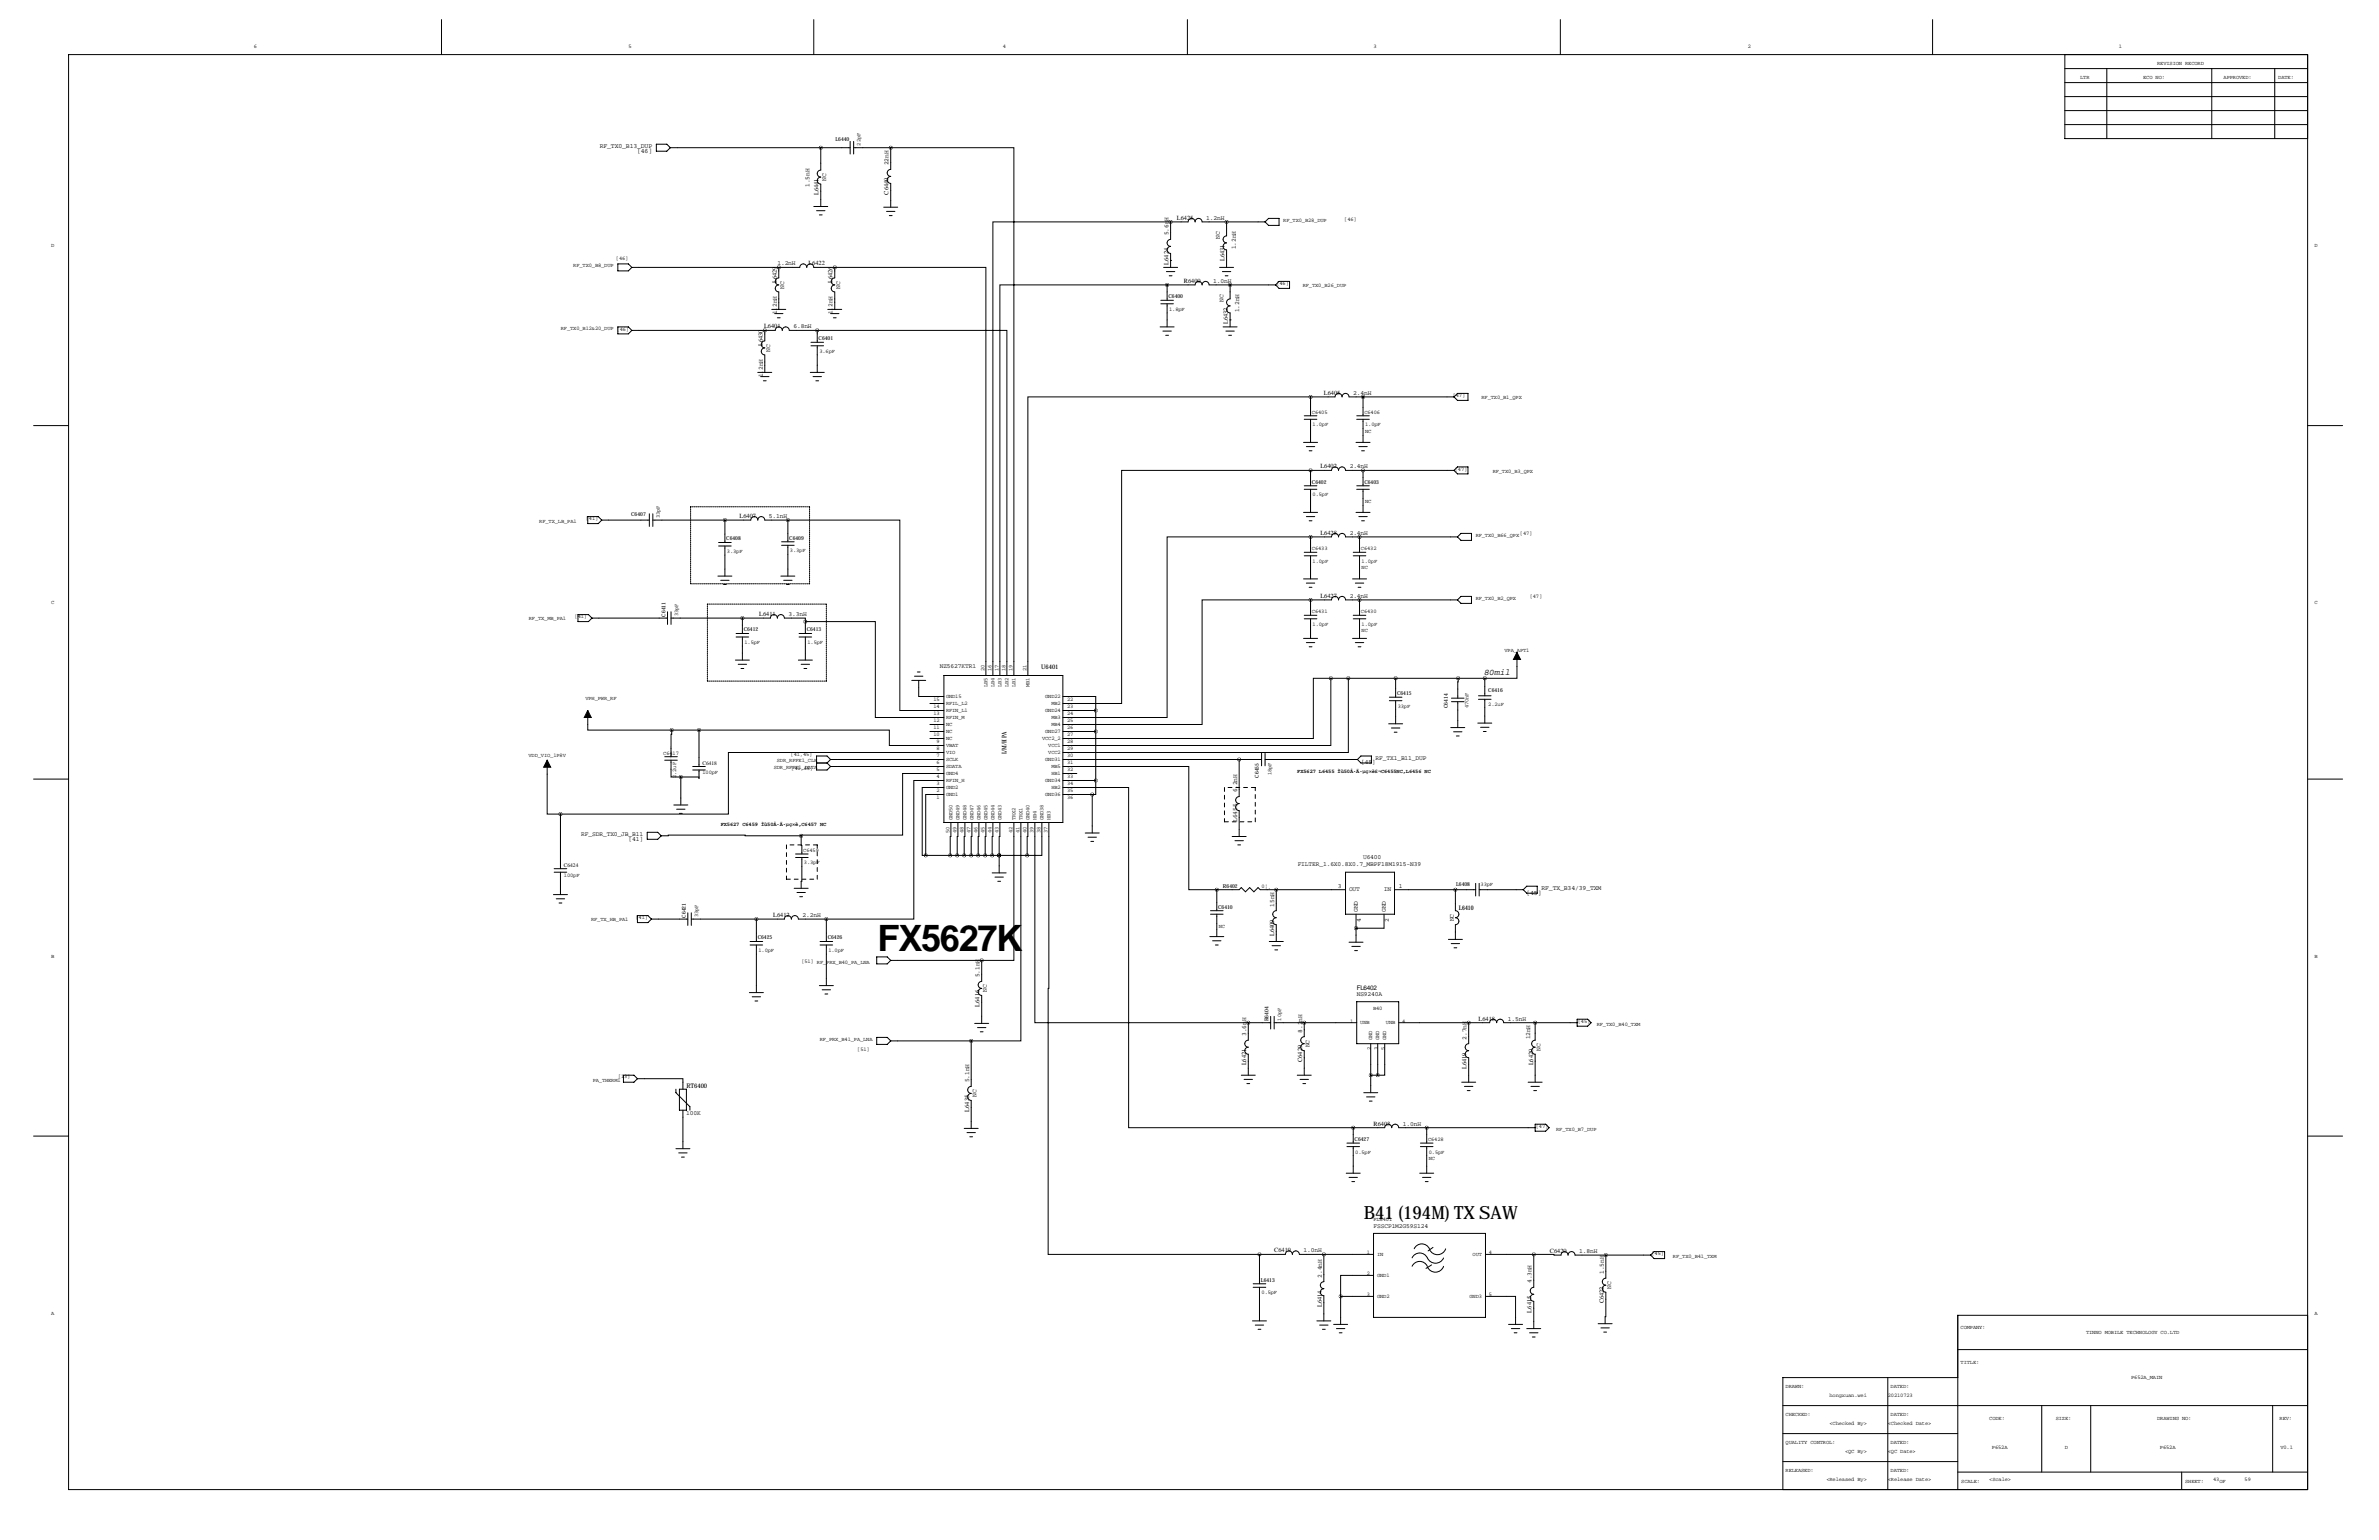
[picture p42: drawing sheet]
<svg xmlns="http://www.w3.org/2000/svg" width="864mm" height="559mm" viewBox="0 0 864 559" stroke-linecap="round" stroke-linejoin="round" font-family="sans-serif">
<defs><g id="words">
<text font-size="13.2" x="318.6" y="344.9">FX5627K</text>
<text font-size="6.6" x="495" y="442.2">B41 (194M) TX SAW</text>
<text font-size="3.3" x="538.7" y="244.9">80mil</text>
<g font-size="2.4">
<text x="217.7" y="53.6">RF_TX0_B13_DUP</text>
<text x="231.3" y="55.4">[46]</text>
<text x="559.6" y="322.8">RF_TX_B34/39_TXM</text>
<text x="554.1" y="324.7">[45]</text>
</g>
<g font-size="2.3">
<text x="322.6" y="59.9" transform="rotate(-90 322.6 59.9)">22nH</text>
<text x="299.9" y="65.6" transform="rotate(-90 299.9 65.6)">NC</text>
<text x="293.9" y="67.8" transform="rotate(-90 293.9 67.8)">1.5nH</text>
<text x="297.2" y="70.9" transform="rotate(-90 297.2 70.9)">L6441</text>
<text x="322.6" y="70.6" transform="rotate(-90 322.6 70.6)">C6440</text>
<text x="427.2" y="79.8">L6425</text>
<text x="437.9" y="79.8">1.2nH</text>
<text x="424.2" y="85.3" transform="rotate(-90 424.2 85.3)">5.6nH</text>
<text x="442.9" y="86.7" transform="rotate(-90 442.9 86.7)">NC</text>
<text x="444.5" y="94.7" transform="rotate(-90 444.5 94.7)">L6431</text>
<text x="448.6" y="90.4" transform="rotate(-90 448.6 90.4)">1.2nH</text>
<text x="282.2" y="96.3">1.2nH</text>
<text x="293.5" y="96.3">L6422</text>
<text x="424.2" y="96" transform="rotate(-90 424.2 96)">L6424</text>
<text x="281.9" y="102.8" transform="rotate(-90 281.9 102.8)">L6429</text>
<text x="284.6" y="104.7" transform="rotate(-90 284.6 104.7)">NC</text>
<text x="302.3" y="102.8" transform="rotate(-90 302.3 102.8)">L6426</text>
<text x="304.9" y="104.7" transform="rotate(-90 304.9 104.7)">NC</text>
<text x="429.8" y="102.6">R6400</text>
<text x="440.4" y="102.6">1.0nH</text>
<text x="444.1" y="109.5" transform="rotate(-90 444.1 109.5)">NC</text>
<text x="449.8" y="113.3" transform="rotate(-90 449.8 113.3)">1.2nH</text>
<text x="277.4" y="119.1">L6401</text>
<text x="281.9" y="114" transform="rotate(-90 281.9 114)">1.2nH</text>
<text x="288" y="119.1">6.8nH</text>
<text x="302.3" y="114" transform="rotate(-90 302.3 114)">1.2nH</text>
<text x="445.8" y="117.6" transform="rotate(-90 445.8 117.6)">L6432</text>
<text x="276.9" y="125.6" transform="rotate(-90 276.9 125.6)">L6430</text>
<text x="279.5" y="127.6" transform="rotate(-90 279.5 127.6)">NC</text>
<text x="276.9" y="136.9" transform="rotate(-90 276.9 136.9)">1.2nH</text>
<text x="480.6" y="143.3">L6405</text>
<text x="491.2" y="143.3">2.4nH</text>
<text x="479.3" y="169.9">L6402</text>
<text x="490" y="169.9">2.4nH</text>
<text x="268.5" y="188">L6407</text>
<text x="279.1" y="188">5.1nH</text>
<text x="479.3" y="194.1">L6428</text>
<text x="490" y="194.1">2.4nH</text>
<text x="479.3" y="216.9">L6427</text>
<text x="490" y="216.9">2.4nH</text>
<text x="275.6" y="223.5">L6411</text>
<text x="286.3" y="223.5">3.3nH</text>
<text x="341.1" y="242.5">NZ5627KTR1</text>
<text x="378" y="242.6">U6401</text>
<text x="365.3" y="273.7" transform="rotate(-90 365.3 273.7)">L/M/H PA</text>
<text x="499.4" y="275.6">RF_TX1_B11_DUP</text>
<text x="494.1" y="277.4">[45]</text>
<text x="449.1" y="287.5" transform="rotate(-90 449.1 287.5)">6.2nH</text>
<text x="449.1" y="298.2" transform="rotate(-90 449.1 298.2)">L6455</text>
<text x="211" y="303.3">RF_SDR_TX0_JB_B11</text>
<text x="228.2" y="305.1">[41]</text>
<text x="494.8" y="311.7">U6400</text>
<text x="471.1" y="314.2">FILTER_1.6X0.8X0.7_MBPF18M1915-N39</text>
<text x="485.6" y="322.3">3</text>
<text x="489.7" y="323.5">OUT</text>
<text x="502.3" y="323.5">IN</text>
<text x="507.7" y="322.3">1</text>
<text x="462.5" y="328.9" transform="rotate(-90 462.5 328.9)">15nH</text>
<text x="280.7" y="332.7">L6412</text>
<text x="291.3" y="332.7">2.2nH</text>
<text x="492.9" y="331" transform="rotate(-90 492.9 331)">GND</text>
<text x="494.1" y="334.6" transform="rotate(-90 494.1 334.6)">4</text>
<text x="503.1" y="331" transform="rotate(-90 503.1 331)">GND</text>
<text x="504.2" y="334.6" transform="rotate(-90 504.2 334.6)">2</text>
<text x="527.7" y="334.3" transform="rotate(-90 527.7 334.3)">NC</text>
<text x="529.6" y="330.4">L6410</text>
<text x="462.5" y="339.6" transform="rotate(-90 462.5 339.6)">L6409</text>
<text x="355.6" y="354.6" transform="rotate(-90 355.6 354.6)">5.1nH</text>
<text x="358.3" y="360" transform="rotate(-90 358.3 360)">NC</text>
<text x="492.5" y="359.2">FL6402</text>
<text x="355.6" y="365.3" transform="rotate(-90 355.6 365.3)">L6416</text>
<text x="492.5" y="361.6">NS9240A</text>
<text x="536.7" y="370.3">L6418</text>
<text x="547.4" y="370.3">1.5nH</text>
<text x="452.4" y="375.9" transform="rotate(-90 452.4 375.9)">3.6nH</text>
<text x="472.7" y="374.6" transform="rotate(-90 472.7 374.6)">8.2nH</text>
<text x="532.4" y="377.2" transform="rotate(-90 532.4 377.2)">2.7nH</text>
<text x="555.5" y="377.2" transform="rotate(-90 555.5 377.2)">12nH</text>
<text x="475.4" y="380" transform="rotate(-90 475.4 380)">NC</text>
<text x="559.2" y="381.3" transform="rotate(-90 559.2 381.3)">NC</text>
<text x="452.4" y="386.6" transform="rotate(-90 452.4 386.6)">L6421</text>
<text x="472.7" y="385.3" transform="rotate(-90 472.7 385.3)">C6429</text>
<text x="532.4" y="387.9" transform="rotate(-90 532.4 387.9)">L6419</text>
<text x="556.5" y="386.6" transform="rotate(-90 556.5 386.6)">L6420</text>
<text x="249.2" y="394.7">RT6400</text>
<text x="351.8" y="392.7" transform="rotate(-90 351.8 392.7)">5.1nH</text>
<text x="354.5" y="398.1" transform="rotate(-90 354.5 398.1)">NC</text>
<text x="249.1" y="404.8">100K</text>
<text x="351.8" y="403.4" transform="rotate(-90 351.8 403.4)">L6435</text>
<text x="498.6" y="408.4">R6403</text>
<text x="509.3" y="408.4">1.0nH</text>
<text x="498.6" y="445.7">FSSCP1M2G59S124</text>
<text x="462.5" y="454.4">C6419</text>
<text x="473.2" y="454.4">1.0nH</text>
<text x="562.6" y="454.7">C6420</text>
<text x="573.3" y="454.7">1.8nH</text>
<text x="479.8" y="463.5" transform="rotate(-90 479.8 463.5)">2.4nH</text>
<text x="556" y="465.6" transform="rotate(-90 556 465.6)">4.3nH</text>
<text x="582.2" y="462.3" transform="rotate(-90 582.2 462.3)">1.5nH</text>
<text x="584.8" y="467.7" transform="rotate(-90 584.8 467.7)">NC</text>
<text x="582.2" y="472.9" transform="rotate(-90 582.2 472.9)">C6422</text>
<text x="479.8" y="474.2" transform="rotate(-90 479.8 474.2)">L6414</text>
<text x="556" y="476.2" transform="rotate(-90 556 476.2)">L6415</text>
</g>
<g font-size="2">
<text x="92.2" y="17.3">6</text>
<text x="228.1" y="17.3">5</text>
<text x="364" y="17.3">4</text>
<text x="498.6" y="17.3">3</text>
<text x="634.5" y="17.3">2</text>
<text x="769.1" y="17.3">1</text>
<text x="783.1" y="23.6">REVISION RECORD</text>
<text x="755.1" y="28.7">LTR</text>
<text x="778" y="28.7">ECO NO:</text>
<text x="807.2" y="28.7">APPROVED:</text>
<text x="827" y="28.7">DATE:</text>
<text x="303.3" y="51.1">L6440</text>
<text x="312.4" y="52.8" transform="rotate(-90 312.4 52.8)">22pF</text>
<text x="465.8" y="80.5">RF_TX0_B28_DUP</text>
<text x="488" y="80.4">[46]</text>
<text x="18.5" y="89.7">D</text>
<text x="840.2" y="89.7">D</text>
<text x="223.6" y="94.3">[46]</text>
<text x="208.1" y="97">RF_TX0_B8_DUP</text>
<text x="463.4" y="103.5">[46]</text>
<text x="472.9" y="104.1">RF_TX0_B26_DUP</text>
<text x="424.2" y="108.2">C6400</text>
<text x="424.4" y="112.8">1.8pF</text>
<text x="203.6" y="119.9">RF_TX0_B12&amp;20_DUP [46]</text>
<text x="297.2" y="123.4">C6401</text>
<text x="297.4" y="128">3.6pF</text>
<text x="527.4" y="144.1">[47]</text>
<text x="537.8" y="144.8">RF_TX0_B1_QPX</text>
<text x="476.2" y="150.1">C6405</text>
<text x="476.5" y="154.7">1.0pF</text>
<text x="495.3" y="150.1">C6406</text>
<text x="495.6" y="154.7">1.0pF</text>
<text x="495.6" y="157">NC</text>
<text x="528.1" y="170.8">[47]</text>
<text x="541.9" y="171.7">RF_TX0_B3_QPX</text>
<text x="476.2" y="175.5">C6402</text>
<text x="495.3" y="175.5">C6403</text>
<text x="476.5" y="180.1">0.5pF</text>
<text x="495.6" y="182.4">NC</text>
<text x="195.8" y="189.7">RF_TX_LB_PA1</text>
<text x="212.7" y="188.8">[41]</text>
<text x="229.1" y="187.2">C6407</text>
<text x="239.5" y="188" transform="rotate(-90 239.5 188)">33pF</text>
<text x="263.7" y="196.1">C6408</text>
<text x="286.5" y="195.8">C6409</text>
<text x="535.7" y="194.8">RF_TX0_B66_QPX</text>
<text x="551.8" y="194.1">[47]</text>
<text x="263.9" y="200.7">3.3pF</text>
<text x="286.8" y="200.4">3.3pF</text>
<text x="476.2" y="199.6">C6433</text>
<text x="494" y="199.6">C6432</text>
<text x="476.5" y="204.2">1.0pF</text>
<text x="494.3" y="206.5">NC</text>
<text x="494.3" y="204.2">1.0pF</text>
<text x="18.5" y="219.2">C</text>
<text x="535.7" y="217.7">RF_TX0_B2_QPX</text>
<text x="555.3" y="217">[47]</text>
<text x="840.2" y="219.2">C</text>
<text x="192" y="225">RF_TX_MB_PA1</text>
<text x="208.6" y="224.4">[41]</text>
<text x="241.6" y="223.8" transform="rotate(-90 241.6 223.8)">C6411</text>
<text x="246.1" y="223.5" transform="rotate(-90 246.1 223.5)">33pF</text>
<text x="476.2" y="222.5">C6431</text>
<text x="476.5" y="227.1">1.0pF</text>
<text x="494" y="222.5">C6430</text>
<text x="494.3" y="227.1">1.0pF</text>
<text x="270" y="229.1">C6412</text>
<text x="270.3" y="233.7">1.5pF</text>
<text x="292.9" y="229.1">C6413</text>
<text x="293.1" y="233.7">1.5pF</text>
<text x="494.3" y="229.4">NC</text>
<text x="546.2" y="236.7">VPA_APT1</text>
<text x="357.4" y="243.6" transform="rotate(-90 357.4 243.6)">20</text>
<text x="359.9" y="243.6" transform="rotate(-90 359.9 243.6)">16</text>
<text x="362.5" y="243.6" transform="rotate(-90 362.5 243.6)">17</text>
<text x="365" y="243.6" transform="rotate(-90 365 243.6)">18</text>
<text x="367.5" y="243.6" transform="rotate(-90 367.5 243.6)">19</text>
<text x="372.6" y="243.6" transform="rotate(-90 372.6 243.6)">21</text>
<text x="358.4" y="249.3" transform="rotate(-90 358.4 249.3)">LB5</text>
<text x="361" y="249.3" transform="rotate(-90 361 249.3)">LB4</text>
<text x="363.5" y="249.3" transform="rotate(-90 363.5 249.3)">LB3</text>
<text x="366.1" y="249.3" transform="rotate(-90 366.1 249.3)">LB2</text>
<text x="368.6" y="249.3" transform="rotate(-90 368.6 249.3)">LB1</text>
<text x="373.7" y="249.3" transform="rotate(-90 373.7 249.3)">MB1</text>
<text x="540.3" y="251.1">C6416</text>
<text x="212.5" y="254">VPH_PWR_RF</text>
<text x="338.9" y="256.9">14</text>
<text x="338.9" y="254.3">15</text>
<text x="343.4" y="255.8">RFIL_L2</text>
<text x="343.4" y="253.3">GND15</text>
<text x="379.4" y="253.3">GND22</text>
<text x="381.7" y="255.8">MB2</text>
<text x="387.3" y="256.9">23</text>
<text x="387.4" y="254.3">22</text>
<text x="507.1" y="252.2">C6415</text>
<text x="507.4" y="256.8">33pF</text>
<text x="525.5" y="256.9" transform="rotate(-90 525.5 256.9)">C6414</text>
<text x="533" y="256.9" transform="rotate(-90 533 256.9)">470nF</text>
<text x="540.3" y="256.1">2.2uF</text>
<text x="338.9" y="259.4">13</text>
<text x="338.9" y="262">12</text>
<text x="343.4" y="258.4">RFIN_L1</text>
<text x="343.4" y="260.9">RFIN_M</text>
<text x="343.4" y="263.4">NC</text>
<text x="379.4" y="258.4">GND24</text>
<text x="381.7" y="263.4">MB4</text>
<text x="381.7" y="260.9">MB3</text>
<text x="387.3" y="259.4">24</text>
<text x="387.3" y="262">25</text>
<text x="338.9" y="264.5">11</text>
<text x="338.9" y="267">10</text>
<text x="340" y="269.6">9</text>
<text x="343.4" y="266">NC</text>
<text x="343.4" y="268.5">NC</text>
<text x="378.3" y="268.5">VCC2_2</text>
<text x="379.4" y="266">GND27</text>
<text x="387.3" y="269.6">28</text>
<text x="387.3" y="267">27</text>
<text x="387.3" y="264.5">26</text>
<text x="191.9" y="274.6">VDD_VIO_1P8V</text>
<text x="240.8" y="273.9">C6417</text>
<text x="287" y="274.4">[41,45]</text>
<text x="340" y="272.1">8</text>
<text x="340" y="274.7">7</text>
<text x="343.4" y="271.1">VBAT</text>
<text x="343.4" y="273.6">VIO</text>
<text x="380.6" y="273.6">VCC2</text>
<text x="380.6" y="271.1">VCC1</text>
<text x="387.3" y="274.7">30</text>
<text x="387.3" y="272.1">29</text>
<text x="255" y="281">100pF</text>
<text x="255" y="277.4">C6418</text>
<text x="280.9" y="278.9">SDR_RFFE1_DATA</text>
<text x="282" y="276.4">SDR_RFFE1_CLK</text>
<text x="287.3" y="279.5">[41,45]</text>
<text x="340" y="277.2">6</text>
<text x="340" y="279.7">5</text>
<text x="343.4" y="276.1">SCLK</text>
<text x="343.4" y="278.7">SDATA</text>
<text x="343.4" y="281.2">GND4</text>
<text x="379.4" y="276.1">GND31</text>
<text x="381.7" y="281.2">HB1</text>
<text x="381.7" y="278.7">MB5</text>
<text x="387.3" y="277.2">31</text>
<text x="387.3" y="279.7">32</text>
<text x="461.5" y="281.2" transform="rotate(-90 461.5 281.2)">18pF</text>
<text x="470.9" y="280.4">FX5627 L6455 Ìù50Å·Ä·µç×è£¬C6455NC,L6456 NC</text>
<text x="245.4" y="282.2" transform="rotate(-90 245.4 282.2)">2.2uF</text>
<text x="340" y="282.3">4</text>
<text x="340" y="284.8">3</text>
<text x="340" y="287.4">2</text>
<text x="343.4" y="283.8">RFIN_H</text>
<text x="343.4" y="286.3">GND2</text>
<text x="379.4" y="283.8">GND34</text>
<text x="381.7" y="286.3">HB2</text>
<text x="387.3" y="284.8">34</text>
<text x="387.3" y="287.4">35</text>
<text x="387.3" y="282.3">33</text>
<text x="456.9" y="282.2" transform="rotate(-90 456.9 282.2)">C6455</text>
<text x="340" y="289.9">1</text>
<text x="343.4" y="288.8">GND1</text>
<text x="379.4" y="288.8">GND36</text>
<text x="387.3" y="289.9">36</text>
<text x="261.6" y="299.7">FX5627 C6459 Ìù50Å·Ä·µç×è,C6457 NC</text>
<text x="345.7" y="297.7" transform="rotate(-90 345.7 297.7)">GND50</text>
<text x="348.3" y="297.7" transform="rotate(-90 348.3 297.7)">GND49</text>
<text x="350.8" y="297.7" transform="rotate(-90 350.8 297.7)">GND48</text>
<text x="353.4" y="297.7" transform="rotate(-90 353.4 297.7)">GND47</text>
<text x="355.9" y="297.7" transform="rotate(-90 355.9 297.7)">GND46</text>
<text x="358.4" y="297.7" transform="rotate(-90 358.4 297.7)">GND45</text>
<text x="361" y="297.7" transform="rotate(-90 361 297.7)">GND44</text>
<text x="363.5" y="297.7" transform="rotate(-90 363.5 297.7)">GND43</text>
<text x="368.6" y="297.7" transform="rotate(-90 368.6 297.7)">TRX2</text>
<text x="371.1" y="297.7" transform="rotate(-90 371.1 297.7)">TRX1</text>
<text x="373.7" y="297.7" transform="rotate(-90 373.7 297.7)">GND40</text>
<text x="376.2" y="297.7" transform="rotate(-90 376.2 297.7)">HB4</text>
<text x="378.8" y="297.7" transform="rotate(-90 378.8 297.7)">GND38</text>
<text x="381.3" y="297.7" transform="rotate(-90 381.3 297.7)">HB3</text>
<text x="344.7" y="302.2" transform="rotate(-90 344.7 302.2)">50</text>
<text x="347.2" y="302.2" transform="rotate(-90 347.2 302.2)">49</text>
<text x="349.8" y="302.2" transform="rotate(-90 349.8 302.2)">48</text>
<text x="352.3" y="302.2" transform="rotate(-90 352.3 302.2)">47</text>
<text x="354.8" y="302.2" transform="rotate(-90 354.8 302.2)">46</text>
<text x="357.4" y="302.2" transform="rotate(-90 357.4 302.2)">45</text>
<text x="359.9" y="302.2" transform="rotate(-90 359.9 302.2)">44</text>
<text x="362.5" y="302.2" transform="rotate(-90 362.5 302.2)">43</text>
<text x="367.5" y="302.2" transform="rotate(-90 367.5 302.2)">42</text>
<text x="370.1" y="302.2" transform="rotate(-90 370.1 302.2)">41</text>
<text x="372.6" y="302.2" transform="rotate(-90 372.6 302.2)">40</text>
<text x="375.2" y="302.2" transform="rotate(-90 375.2 302.2)">39</text>
<text x="377.7" y="302.2" transform="rotate(-90 377.7 302.2)">38</text>
<text x="380.2" y="302.2" transform="rotate(-90 380.2 302.2)">37</text>
<text x="291.6" y="309.1">C6459</text>
<text x="204.7" y="314.5">C6424</text>
<text x="291.8" y="313.7">3.3pF</text>
<text x="204.7" y="318.1">100pF</text>
<text x="443.9" y="322.2">R6402</text>
<text x="458" y="322.1">0¦¸</text>
<text x="528.6" y="321.6">L6408</text>
<text x="537.5" y="321.6">33pF</text>
<text x="442.2" y="329.7">C6410</text>
<text x="214.6" y="334.3">RF_TX_HB_PA1</text>
<text x="230.7" y="333.6">[41]</text>
<text x="248.9" y="333" transform="rotate(-90 248.9 333)">C6421</text>
<text x="253.5" y="332.7" transform="rotate(-90 253.5 332.7)">33pF</text>
<text x="275.1" y="340.9">C6425</text>
<text x="300.5" y="340.9">C6426</text>
<text x="442.5" y="336.5">NC</text>
<text x="18.5" y="347.5">B</text>
<text x="275.3" y="345.4">1.0pF</text>
<text x="300.7" y="345.4">1.0pF</text>
<text x="840.2" y="347.5">B</text>
<text x="290.9" y="349.6">[51] RF_PRX_B40_PA_LNA</text>
<text x="460.5" y="370.6" transform="rotate(-90 460.5 370.6)">R6404</text>
<text x="465.1" y="370.3" transform="rotate(-90 465.1 370.3)">10pF</text>
<text x="490.1" y="371.1">1</text>
<text x="493.8" y="371.6">UNB</text>
<text x="498.4" y="366.6">B40</text>
<text x="503.1" y="371.6">UNB</text>
<text x="509" y="371.1">4</text>
<text x="572.8" y="371.2">[45]</text>
<text x="297.6" y="377.7">RF_PRX_B41_PA_LNA</text>
<text x="498.1" y="377.4" transform="rotate(-90 498.1 377.4)">GND</text>
<text x="500.7" y="377.4" transform="rotate(-90 500.7 377.4)">GND</text>
<text x="503.2" y="377.4" transform="rotate(-90 503.2 377.4)">GND</text>
<text x="579.6" y="372.1">RF_TX0_B40_TXM</text>
<text x="311.2" y="381.3">[51]</text>
<text x="497.6" y="381.1" transform="rotate(-90 497.6 381.1)">2</text>
<text x="500.1" y="381.1" transform="rotate(-90 500.1 381.1)">3</text>
<text x="502.7" y="381.1" transform="rotate(-90 502.7 381.1)">5</text>
<text x="215.2" y="392.4">PA_THERM1</text>
<text x="224.3" y="391.3">[13]</text>
<text x="557.5" y="409.3">[47]</text>
<text x="564.9" y="410.2">RF_TX0_B7_DUP</text>
<text x="491.7" y="414">C6427</text>
<text x="492" y="418.6">0.5pF</text>
<text x="518.4" y="414">C6428</text>
<text x="518.7" y="418.6">0.5pF</text>
<text x="518.7" y="420.9">NC</text>
<text x="498.6" y="443">FL6401</text>
<text x="496.2" y="455.2">1</text>
<text x="499.9" y="455.7">IN</text>
<text x="534.6" y="455.7">OUT</text>
<text x="540.5" y="455.2">4</text>
<text x="599.5" y="455.5">[45]</text>
<text x="607.3" y="456.4">RF_TX0_B41_TXM</text>
<text x="457.7" y="465.1">L6413</text>
<text x="496.2" y="462.8">2</text>
<text x="499.9" y="463.3">GND1</text>
<text x="458" y="469.6">0.5pF</text>
<text x="496.2" y="470.4">3</text>
<text x="499.9" y="471">GND2</text>
<text x="533.5" y="471">GND3</text>
<text x="540.5" y="470.4">5</text>
<text x="18.5" y="477">A</text>
<text x="840.2" y="477">A</text>
<text x="711.7" y="482.1">COMPANY:</text>
<text x="757.3" y="483.9">TINNO MOBILE TECHNOLOGY CO.LTD</text>
<text x="711.7" y="494.8">TITLE:</text>
<text x="648.2" y="503.7">DRAWN:</text>
<text x="686.3" y="503.7">DATED:</text>
<text x="773.6" y="500.4">P652A_MAIN</text>
<text x="664.1" y="506.8">hongxuan.wei</text>
<text x="685.3" y="506.8">20210723</text>
<text x="648.2" y="513.8">CHECKED:</text>
<text x="686.3" y="513.8">DATED:</text>
<text x="722.1" y="515.1">CODE:</text>
<text x="746.3" y="515.1">SIZE:</text>
<text x="783.1" y="515.1">DRAWING NO:</text>
<text x="827.5" y="515.1">REV:</text>
<text x="664.1" y="516.9">&lt;Checked By&gt;</text>
<text x="685.3" y="516.9">&lt;Checked Date&gt;</text>
<text x="648.2" y="524">QUALITY CONTROL:</text>
<text x="669.8" y="527.1">&lt;QC By&gt;</text>
<text x="685.3" y="527.1">&lt;QC Date&gt;</text>
<text x="686.3" y="524">DATED:</text>
<text x="723.1" y="525.8">P652A</text>
<text x="749.5" y="525.8">D</text>
<text x="784.1" y="525.8">P652A</text>
<text x="827.8" y="525.8">V0.1</text>
<text x="648.2" y="534.2">RELEASED:</text>
<text x="663" y="537.3">&lt;Released By&gt;</text>
<text x="685.3" y="537.3">&lt;Release Date&gt;</text>
<text x="686.3" y="534.2">DATED:</text>
<text x="712" y="538">SCALE:</text>
<text x="722.1" y="537.3">&lt;Scale&gt;</text>
<text x="793.2" y="538">SHEET:</text>
<text x="803.4" y="537.3">43</text>
<text x="805.6" y="538">OF</text>
<text x="814.8" y="537.3">59</text>
</g>
<text font-size=".4" x="243.6" y="275.3" transform="rotate(-90 243.6 275.3)">C0402_2.2UF+/-20%-6.3V</text>
</g></defs>
<g fill="none" stroke="#000" stroke-width=".36">
<path d="M24.9 19.8h812.8v520.7h-812.8zM160.3 7.1v12.7M295.4 7.1v12.7M431 7.1v12.7M566.4 7.1v12.7M701.5 7.1v12.7M749.6 19.8v30.5h88.1M749.6 35.1h88.1M749.6 30h88.1M749.6 24.9h88.1M764.8 24.9v25.4M802.9 24.9v25.4"/>
<path d="M825.8 24.9v25.4M238.3 52.3h3.8l1.2 1.3-1.2 1.3h-3.8zM243.3 53.6h65.3M297.9 53.6v8.1a1.27 1.27 0 0 0-1.2 1.3 1.27 1.27 0 0 0 1.2 1.3 1.27 1.27 0 0 0-1.2 1.2 1.27 1.27 0 0 0 1.2 1.3v8.1M308.6 51.3v4.6M309.9 51.3v4.6M323.3 53.6v7.9a1.27 1.27 0 0 0-1.2 1.2 1.27 1.27 0 0 0 1.2 1.3 1.27 1.27 0 0 0-1.2 1.3 1.27 1.27 0 0 0 1.2 1.2v8.7M323.3 53.6h44.7v191.5M323.3 53.6h-13.4M749.6 45.2h88.1M749.6 40.1h88.1M295.4 74.9h5.1"/>
<path d="M296.4 76.5h3.1M297.4 78h1M320.8 75.2h5.1M321.8 76.7h3.1M322.8 78.2h1M224.3 95.8h3.8l1.3 1.2-1.3 1.3h-3.8zM282.7 97v3.8a1.27 1.27 0 0 0-1.3 1.3 1.27 1.27 0 0 0 1.3 1.3 1.27 1.27 0 0 0-1.3 1.2 1.27 1.27 0 0 0 1.3 1.3v6.4M303 97h-7.6a1.27 1.27 0 0 0-1.3-1.2 1.27 1.27 0 0 0-1.2 1.2 1.27 1.27 0 0 0-1.3-1.2 1.27 1.27 0 0 0-1.3 1.2h-60.9M303 97v3.8a1.27 1.27 0 0 0-1.2 1.3 1.27 1.27 0 0 0 1.2 1.3 1.27 1.27 0 0 0-1.2 1.2 1.27 1.27 0 0 0 1.2 1.3v6.4M303 97h54.9v148.1M422.4 97h5.1M423.4 98.6h3.1"/>
<path d="M424.9 80.5v6.4a1.27 1.27 0 0 0-1.2 1.2 1.27 1.27 0 0 0 1.2 1.3 1.27 1.27 0 0 0-1.2 1.3 1.27 1.27 0 0 0 1.2 1.2v5.1M424.9 80.5h-64.5v164.6M424.9 94.5h.1M442.7 97h5.1M443.7 98.6h3.1M445.3 80.5v5.1a1.27 1.27 0 0 0-1.3 1.3 1.27 1.27 0 0 0 1.3 1.2 1.27 1.27 0 0 0-1.3 1.3 1.27 1.27 0 0 0 1.3 1.3v6.3M459.2 80.5h-22.8a1.27 1.27 0 0 0-1.3-1.3 1.27 1.27 0 0 0-1.3 1.3 1.27 1.27 0 0 0-1.2-1.3 1.27 1.27 0 0 0-1.3 1.3h-6.4M459.2 80.5l1.3-1.3h3.8v2.6h-3.8zM224.3 118.6h3.8l1.3 1.3-1.3 1.3h-3.8zM229.4 119.9h52a1.27 1.27 0 0 1 1.3-1.3 1.27 1.27 0 0 1 1.3 1.3 1.27 1.27 0 0 1 1.2-1.3 1.27 1.27 0 0 1 1.3 1.3h10.2M277.6 119.9v3.8a1.27 1.27 0 0 0-1.2 1.3 1.27 1.27 0 0 0 1.2 1.2 1.27 1.27 0 0 0-1.2 1.3 1.27 1.27 0 0 0 1.2 1.3v6.3M280.2 112.3h5"/>
<path d="M281.2 113.8h3M282.2 115.3h1M296.7 119.9h68.8v125.2M296.7 119.9v4.3M300.5 112.3h5.1M301.5 113.8h3M302.5 115.3h1M421.1 118.6h5.1M421.4 110.2h4.6M421.4 109h4.6M423.7 110.2v8.4M423.7 103.4h10.1a1.27 1.27 0 0 1 1.3-1.3 1.27 1.27 0 0 1 1.3 1.3 1.27 1.27 0 0 1 1.2-1.3 1.27 1.27 0 0 1 1.3 1.3h24.1"/>
<path d="M423.7 103.4h-60.7v141.7M423.7 103.4v5.6M424.4 100.1h1M444 118.6h5.1M444.8 100.1h1M446.5 103.4v5.1a1.27 1.27 0 0 0-1.2 1.2 1.27 1.27 0 0 0 1.2 1.3 1.27 1.27 0 0 0-1.2 1.3 1.27 1.27 0 0 0 1.2 1.2v5.1M446.5 116.1h.1M463 103.4l1.3-1.3h3.8v2.5h-3.8zM275.1 135.1h5.1M276.1 136.7h3M277.1 138.2h1M294.1 135.1h5.1"/>
<path d="M294.4 125.5h4.6M294.4 124.2h4.6M295.1 136.7h3.1M296.2 138.2h1M296.7 125.5v9.6M422.1 120.1h3.1M423.2 121.7h1M445 120.1h3.1M446 121.7h1M12.2 154.4h12.7M473.5 152.1h4.5M473.5 150.9h4.5"/>
<path d="M475.7 144h-102.6v101.1M475.7 144v6.9M475.7 152.1v8.4M492.5 152.1h4.6M492.5 150.9h4.6M494.8 144v6.9M494.8 152.1v8.4M527.8 144h-38.1a1.27 1.27 0 0 0-1.3-1.3 1.27 1.27 0 0 0-1.2 1.3 1.27 1.27 0 0 0-1.3-1.3 1.27 1.27 0 0 0-1.3 1.3h-8.9M527.8 144l1.3-1.3h3.8v2.6h-3.8zM837.7 154.4h12.7M473.2 160.5h5.1M473.5 177.5h4.5"/>
<path d="M473.5 176.3h4.5M474.2 162.1h3.1M475.2 163.6h1M475.7 170.7h-68.5v84.6h-21.4M475.7 170.7v5.6M475.7 177.5v8.4M492.3 160.5h5M492.5 177.5h4.6M492.5 176.3h4.6M493.3 162.1h3M494.3 163.6h1M494.8 170.7v5.6"/>
<path d="M494.8 177.5v8.4M527.8 170.7h-39.4a1.27 1.27 0 0 0-1.2-1.3 1.27 1.27 0 0 0-1.3 1.3 1.27 1.27 0 0 0-1.3-1.3 1.27 1.27 0 0 0-1.2 1.3h-7.7M527.8 170.7l1.3-1.3h3.8v2.6h-3.8zM213.4 187.5h3.8l1.2 1.2-1.2 1.3h-3.8zM218.4 188.7h17.3M235.7 186.4v4.6M237 188.7h35.5a1.27 1.27 0 0 1 1.3-1.2 1.27 1.27 0 0 1 1.3 1.2 1.27 1.27 0 0 1 1.3-1.2 1.27 1.27 0 0 1 1.2 1.2h8.4M237 186.4v4.6M260.9 198.1h4.5M260.9 196.8h4.5M263.1 198.1v10.9M263.1 188.7v8.2"/>
<path d="M283.7 197.9h4.6M283.7 196.6h4.6M286 197.9v11.1M286 188.7h40.6v69.1h16M286 188.7v7.9M473.2 185.9h5.1M474.2 187.5h3.1M475.2 189h1M475.7 194.8h-52v65.6l-37.9-.1M475.7 194.8v5.6M492.3 185.9h5M493.3 187.5h3"/>
<path d="M493.5 194.8v5.6M494.3 189h1M529.1 194.8h-40.7a1.27 1.27 0 0 0-1.2-1.3 1.27 1.27 0 0 0-1.3 1.3 1.27 1.27 0 0 0-1.3-1.3 1.27 1.27 0 0 0-1.2 1.3h-7.7M529.1 194.8l1.3-1.3h3.8v2.6h-3.8zM260.6 209h5.1M261.6 210.6h3.1M262.6 212.1h1.1M283.5 209h5M284.5 210.6h3M285.5 212.1h1M473.2 210.1h5.1M473.5 201.7h4.5"/>
<path d="M473.5 200.4h4.5M474.2 211.6h3.1M475.2 213.1h1M475.7 217.7h-39.3v45.2h-50.6M475.7 217.7v5.6M475.7 201.7v8.4M491 210.1h5.1M491.2 201.7h4.6M491.2 200.4h4.6M492 211.6h3M493 213.1h1M493.5 201.7v8.4"/>
<path d="M493.5 217.7v5.6M529.1 217.7h-40.7a1.27 1.27 0 0 0-1.2-1.3 1.27 1.27 0 0 0-1.3 1.3 1.27 1.27 0 0 0-1.3-1.3 1.27 1.27 0 0 0-1.2 1.3h-7.7M529.1 217.7l1.3-1.3h3.8v2.5h-3.8zM209.8 223h3.8l1.3 1.3-1.3 1.3h-3.8zM214.9 224.3h27.4M242.3 222v4.6M243.6 222v4.6M243.6 224.3h36.1a1.27 1.27 0 0 1 1.2-1.3 1.27 1.27 0 0 1 1.3 1.3 1.27 1.27 0 0 1 1.3-1.3 1.27 1.27 0 0 1 1.2 1.3h7.7v1.3M267 239.5h5M267.2 231.1h4.6M267.2 229.9h4.6M269.5 231.1v8.4"/>
<path d="M269.5 224.3v5.6M289.8 239.5h5.1M290.1 231.1h4.5M290.1 229.9h4.5M292.4 231.1v8.4M292.4 225.6h25.4v34.8l24.8-.1M292.4 225.6v4.3M473.2 231.6h5.1M473.5 224.5h4.5M473.5 223.3h4.5M474.2 233.2h3.1M475.2 234.7h1"/>
<path d="M475.7 224.5v7.1M491 231.6h5.1M491.2 224.5h4.6M491.2 223.3h4.6M492 233.2h3M493 234.7h1M493.5 224.5v7.1M550.7 236.7v9.4h-11.7M213.4 257.8v7.1h30.4M268 241h3M269 242.6h1M290.8 241h3.1"/>
<path d="M291.8 242.6h1.1M331 246.9h5M332 245.4h3M333 243.8h1M333.5 246.9v5.8h9.1M337.6 255.3h5M342.6 245.1h43.2v53.3h-43.2zM385.8 252.7h12v5.1M385.8 257.8h12M397.8 257.8v25.4M483.1 246.1v24.4h-97.3M483.1 246.1h-6.3v21.9h-91"/>
<path d="M483.1 246.1h55.9M489.5 246.1v27l-103.7-.1M504.3 254.3h4.6M504.3 253h4.6M506.6 246.1v6.9M506.6 254.3v8.3M526.9 253.3h4.6M526.9 254.6h4.6M529.2 254.6v9.4M529.3 246.1l-.1 7.2M536.7 252.5h4.6M536.7 253.7h4.6"/>
<path d="M539 253.7v8.7M539 246.1v6.4M198.6 275.8v19.6h4.9M241.3 275.8h4.6M241.3 274.6h4.6M243.6 275.8v6.1h3.5M243.8 264.9v1.5h-.2v8.2M243.8 264.9h9.9M251.5 278.1h4.5M251.5 279.4h4.5M253.7 264.9h69.1v5.6h19.8M253.7 264.9v13.2"/>
<path d="M253.7 279.4v3v-.5h-6.6M296.4 276.9h3.8M300.2 276.9l1.3 1.2M301.5 278.1h41.1M301.5 275.6l-1.3-1.3h-3.8v5.1h3.8l1.3-1.3M301.5 275.6h41.1M301.5 275.6l-1.3 1.3M337.6 262.9h5M337.6 265.4h5M337.6 268h5M342.6 273l-78.2 .1v22.3h-60.9M385.8 278.1h45.7v44.7h10.2"/>
<path d="M385.8 265.4h12M385.8 275.6h72.2M449.8 275.6v13.5a1.27 1.27 0 0 0-1.2 1.2 1.27 1.27 0 0 0 1.2 1.3 1.27 1.27 0 0 0-1.2 1.3 1.27 1.27 0 0 0 1.2 1.2v9.4M458 273.3v4.6M459.2 273.3v4.6M459.2 275.6h33.6M492.8 275.6l1.2-1.3h3.8v2.6h-3.8zM504.1 262.6h5.1M505.1 264.2h3.1M506.1 265.7h1M526.6 264h5.1M527.7 265.5h3"/>
<path d="M528.7 267.1h1M536.4 262.4h5.1M537.5 263.9h3M538.5 265.4h1M12.2 282.7h12.7M203.5 295.4v19.8M244.6 292.1h5.1M245.6 293.6h3.1M246.6 295.1h1M247.1 281.9v10.2M342.6 283.2h-10.9v50.3h-31.7M342.6 280.7h-14.9v22.3h-36.9v.3"/>
<path d="M342.6 285.8h-7.8v24.6h1.2M342.6 288.3h-6.6v22.1M345.2 298.5l-.3 11.9M347.7 298.5l-.2 11.9M350.3 298.5l-.3 11.9M352.8 298.5l-.2 11.9M355.3 298.5l-.2 11.9M357.9 298.5l-.3 11.9M360.4 298.5l-.2 11.9M363 298.5l-.3 11.9M368 298.5v50h-11.6M370.6 298.5v79.2h-18"/>
<path d="M373.1 298.5l-.2 11.9M375.7 298.5v72.6h77.4M378.2 298.5v11.9h-5.3M380.7 298.5l-.2 156.7h76.7M385.8 285.8h23.9v123.4h81.5M385.8 280.7h5.1M385.8 283.2h12M385.8 288.3h10.7M396.5 288.3v14M397.8 283.2v5.1h-1.3M837.7 282.7h12.7M201.2 315.2h4.5"/>
<path d="M201.2 316.5h4.5M203.5 316.5v8.1M234.9 302h3.9l1.2 1.3-1.2 1.2h-3.9zM240 303.3h2.6v-.3h27.9v.3h20.3M288.8 311.1h4.6M288.8 309.9h4.6M290.8 303.3l.3 6.6M291.1 311.1v8.7h-.3v2.5M336 310.4h36.9M360.2 316.7h5.1M361.2 318.3h3M362.2 319.8h1"/>
<path d="M362.7 310.4h.1M362.7 310.4v6.3M394 302.3h5M395 303.8h3M396 305.3h1M447.3 303.5h5.1M448.3 305.1h3.1M449.3 306.6h1M488.4 316.5h17.8v15.2h-17.8zM200.9 324.6h5.1M201.9 326.1h3.1M202.9 327.7h1.1"/>
<path d="M231.4 332.2h3.8l1.3 1.3-1.3 1.3h-3.8zM236.5 333.5h13.2M249.7 331.2v4.6M251 331.2v4.6M251 333.5h33.7a1.27 1.27 0 0 1 1.3-1.3 1.27 1.27 0 0 1 1.3 1.3 1.27 1.27 0 0 1 1.2-1.3 1.27 1.27 0 0 1 1.3 1.3h10.2M274.6 333.5v8.1M288.3 322.3h5.1M289.3 323.8h3.1M290.3 325.4h1M300 333.5v8.1M439.2 339.9h5M439.4 331.7h4.6"/>
<path d="M439.4 330.5h4.6M441.7 331.7v8.2M441.7 322.8v7.7M463.3 322.8v7.7a1.27 1.27 0 0 0-1.3 1.2 1.27 1.27 0 0 0 1.3 1.3 1.27 1.27 0 0 0-1.3 1.3 1.27 1.27 0 0 0 1.3 1.2v6.1M488.4 322.8h-30.9l-.8-.7-1.5 1.5-1.6-1.5-1.5 1.5-1.5-1.5-.8 .7h-8.1M492.3 331.7v10.2M492.3 336.8h.1M502.4 331.7v5.1h-10.1M506.2 322.8h29.5M528.3 322.8v7.7a1.27 1.27 0 0 1 1.3 1.2 1.27 1.27 0 0 1-1.3 1.3 1.27 1.27 0 0 1 1.3 1.3 1.27 1.27 0 0 1-1.3 1.2v5.4M535.7 320.5v4.6M537 320.5v4.6"/>
<path d="M537 322.8h16M553 322.8l1.2-1.2h3.8v2.5h-3.8zM272.3 342.9h4.6M272.3 341.6h4.6M274.6 342.9v17.3M297.4 357.6h5.1M297.7 342.9h4.6M297.7 341.6h4.6M298.4 359.2h3.1M300 342.9v14.7M318.3 347.2h3.8l1.2 1.3-1.2 1.3h-3.8zM323.3 348.5h33.1"/>
<path d="M356.4 348.5v7.6a1.27 1.27 0 0 0-1.3 1.3 1.27 1.27 0 0 0 1.3 1.2 1.27 1.27 0 0 0-1.3 1.3 1.27 1.27 0 0 0 1.3 1.3v10.1M440.2 341.4h3M441.2 342.9h1M460.8 341.6h5M461.8 343.2h3M462.8 344.7h1M489.7 341.9h5.1M490.7 343.4h3.1M491.7 344.9h1.1M525.8 340.9h5.1M526.8 342.4h3M527.8 343.9h1"/>
<path d="M272 360.2h5.1M273 361.7h3.1M274.1 363.2h1M299.5 360.7h1M318.3 376.4h3.8l1.2 1.3-1.2 1.3h-3.8zM323.3 377.7h29.3M352.6 377.7v16.5a1.27 1.27 0 0 0-1.3 1.3 1.27 1.27 0 0 0 1.3 1.2 1.27 1.27 0 0 0-1.3 1.3 1.27 1.27 0 0 0 1.3 1.3v10.1M353.8 371.3h5.1M354.8 372.9h3.1M355.9 374.4h1M453.1 371.1v6.3a1.27 1.27 0 0 0-1.2 1.3 1.27 1.27 0 0 0 1.2 1.3 1.27 1.27 0 0 0-1.2 1.3 1.27 1.27 0 0 0 1.2 1.2v7.6M461.3 371.1h-8.2"/>
<path d="M461.3 368.8v4.6M462.5 368.8v4.6M462.5 371.1h30M473.5 371.1v5.1a1.27 1.27 0 0 0-1.3 1.2 1.27 1.27 0 0 0 1.3 1.3 1.27 1.27 0 0 0-1.3 1.3 1.27 1.27 0 0 0 1.3 1.3v8.8M492.5 363.5h15.2v15.2h-15.2zM497.6 378.7v17.8M500.1 378.7v11.4M502.7 378.7v11.4h-2.6M507.7 371.1h33.1a1.27 1.27 0 0 1 1.2-1.3 1.27 1.27 0 0 1 1.3 1.3 1.27 1.27 0 0 1 1.3-1.3 1.27 1.27 0 0 1 1.2 1.3h26.7M533.1 371.1v7.6a1.27 1.27 0 0 0-1.2 1.3 1.27 1.27 0 0 0 1.2 1.3 1.27 1.27 0 0 0-1.2 1.2 1.27 1.27 0 0 0 1.2 1.3v8.9M557.3 371.1v6.3a1.27 1.27 0 0 0-1.3 1.3 1.27 1.27 0 0 0 1.3 1.3 1.27 1.27 0 0 0-1.3 1.3 1.27 1.27 0 0 0 1.3 1.2v10.2M572.5 369.8h3.8l1.3 1.3-1.3 1.3h-3.8z"/>
<path d="M226.3 390.1h3.8l1.3 1.3-1.3 1.3h-3.8zM231.4 391.4h16.5v3.8M245.4 395.2v1.3l5 5.1v1.2M246.6 395.2h2.6v7.6h-2.6zM450.6 390.1h5.1M451.6 391.7h3.1M452.6 393.2h1M470.9 390.1h5.1M471.9 391.7h3.1M472.9 393.2h1.1M495 396.5h5.1M496.1 398h3"/>
<path d="M497.1 399.5h1M497.6 390.1h2.5M530.6 392.7h5.1M531.6 394.2h3.1M532.6 395.7h1.1M554.7 392.7h5.1M555.8 394.2h3M556.8 395.7h1M12.2 412.2h12.7M245.4 416.8h5M246.4 418.3h3M247.4 419.9h1"/>
<path d="M247.9 402.8v14M350 409.4h5.1M351 411h3.1M352 412.5h1.1M488.9 416.1h4.6M488.9 414.8h4.6M491.2 416.1v9.6M491.2 409.2v5.6M515.6 416.1h4.6M515.6 414.8h4.6M517.9 416.1v9.6M517.9 409.2v5.6"/>
<path d="M557.3 409.2h-49.6a1.27 1.27 0 0 0-1.2-1.3 1.27 1.27 0 0 0-1.3 1.3 1.27 1.27 0 0 0-1.3-1.3 1.27 1.27 0 0 0-1.2 1.3h-11.5M557.3 407.9h3.8l1.3 1.3-1.3 1.3h-3.8zM837.7 412.2h12.7M488.7 425.7h5.1M489.7 427.2h3.1M490.7 428.8h1M515.4 425.7h5M516.4 427.2h3M517.4 428.8h1M457.2 455.2v10.6M480.6 455.2v9.9a1.27 1.27 0 0 0-1.3 1.2 1.27 1.27 0 0 0 1.3 1.3 1.27 1.27 0 0 0-1.3 1.3 1.27 1.27 0 0 0 1.3 1.3v9.1M498.6 447.5h40.6v30.5h-40.6z"/>
<path d="M498.6 455.2h-26.9a1.27 1.27 0 0 0-1.3-1.3 1.27 1.27 0 0 0-1.3 1.3 1.27 1.27 0 0 0-1.2-1.3 1.27 1.27 0 0 0-1.3 1.3h-9.4M512.6 459.5a3 3 0 0 1 2.8-1.8 3 3 0 0 1 2.7 1.8M512.6 456.4a3 3 0 0 1 2.8-1.7 3 3 0 0 1 2.7 1.7M513.4 453.1a3 3 0 0 1 2.7-1.7 3 3 0 0 1 2.8 1.7M518.2 456.4a3.2 3.2 0 0 0 2.9 2 3.2 3.2 0 0 0 2.9-1.9M519.7 459l-2 1.2M520.2 452.6l-1.8 1.3M524 459.5a3.1 3.1 0 0 1-2.8 2.1 3.1 3.1 0 0 1-3-1.9M524.8 453.1a3.1 3.1 0 0 1-2.8 2.2 3.1 3.1 0 0 1-3.1-1.9M539.2 455.2h17.6M556.8 455.2v11.9a1.27 1.27 0 0 0-1.3 1.3 1.27 1.27 0 0 0 1.3 1.2 1.27 1.27 0 0 0-1.3 1.3 1.27 1.27 0 0 0 1.3 1.3v9.9M556.8 455.2h7.3v.2h2.6a1.27 1.27 0 0 1 1.2-1.2 1.27 1.27 0 0 1 1.3 1.2 1.27 1.27 0 0 1 1.3-1.2 1.27 1.27 0 0 1 1.3 1.2h27.4"/>
<path d="M582.9 455.4v8.4a1.27 1.27 0 0 0-1.2 1.3 1.27 1.27 0 0 0 1.2 1.2 1.27 1.27 0 0 0-1.2 1.3 1.27 1.27 0 0 0 1.2 1.3v8.9h-.2v2.5M599.2 455.4l1.3-1.2h3.8v2.5h-3.8zM454.7 479.3h5M454.9 467.1h4.6M454.9 465.8h4.6M457.2 467.1v12.2M478 479.3h5.1M486.7 470.4v10.2M498.6 462.8h-11.9v7.6M498.6 470.4h-11.9M539.2 470.4h11v10.2M837.7 477.3h-127v63.2"/>
<path d="M455.7 480.8h3M456.7 482.3h1M479 480.8h3.1M480.1 482.3h1M484.1 480.6h5.1M485.1 482.1h3.1M486.2 483.6h1M547.6 480.6h5.1M548.6 482.1h3.1M549.7 483.6h1M554.2 482.1h5.1M555.2 483.6h3.1"/>
<path d="M556.3 485.1h1M580.1 480.3h5.1M581.2 481.8h3M582.2 483.4h1M685.3 499.9v40.6M710.7 499.9h-63.5v40.6M710.7 489.7h127M647.2 510h190.5M741.2 510v24.2M759 510v24.2M825 510v24.2M647.2 530.4h63.5"/>
<path d="M647.2 520.2h63.5M710.7 534.2h127M792 534.2v6.3"/>
</g>
<path d="M250.7 183.9v27.9M293.9 183.9h-43.2M250.7 211.8h43.2M256.8 219.2v27.9M293.9 211.8v-27.9M300 219.2h-43.2M256.8 247.1h43.2M300 247.1v-27.9" fill="none" stroke="#000" stroke-width=".36" stroke-dasharray=".4 .4"/>
<path d="M444.5 285.8v12.4M444.5 298.2h11.2M455.7 298.2v-12.4M455.7 285.8h-11.2M285.5 306.6v12.4M285.5 319h11.2M296.7 319v-12.4M296.7 306.6h-11.2" fill="none" stroke="#000" stroke-width=".36" stroke-dasharray="1.4 1.4"/>
<path d="M550.7 236.7l1.2 2.6h-2.5zM213.4 257.8l1.2 2.5h-2.5zM198.6 275.8l1.3 2.6h-2.5z" fill="#000" stroke="#000" stroke-width=".36"/>
<path d="M297.9 53.6a.05 .05 0 0 0 .1 0 .05 .05 0 0 0-.1 0zM263.1 188.7a.05 .05 0 0 0 .1 0 .05 .05 0 0 0-.1 0zM529.3 246.1a.05 .05 0 0 0 .1 0 .05 .05 0 0 0-.1 0zM299.9 333.5a.05 .05 0 0 0 .1 0 .05 .05 0 0 0-.1 0zM269.4 224.3a.05 .05 0 0 0 .1 0 .05 .05 0 0 0-.1 0zM494.7 170.7a.05 .05 0 0 0 .1 0 .05 .05 0 0 0-.1 0zM274.5 333.5a.05 .05 0 0 0 .1 0 .05 .05 0 0 0-.1 0zM292.3 225.6a.05 .05 0 0 0 .1 0 .05 .05 0 0 0-.1 0zM494.7 144a.05 .05 0 0 0 .1 0 .05 .05 0 0 0-.1 0zM533.1 371.1a.05 .05 0 0 0 .1 0 .05 .05 0 0 0-.1 0zM517.9 409.2a.05 .05 0 0 0 .1 0 .05 .05 0 0 0-.1 0zM486.6 470.4a.05 .05 0 0 0 .1 0 .05 .05 0 0 0-.1 0zM489.4 246.1a.05 .05 0 0 0 .1 0 .05 .05 0 0 0-.1 0zM203.4 295.4a.05 .05 0 0 0 .1 0 .05 .05 0 0 0-.1 0zM483.1 246.1a.05 .05 0 0 0 .1 0 .05 .05 0 0 0-.1 0zM538.9 246.1a.05 .05 0 0 0 .1 0 .05 .05 0 0 0-.1 0zM475.7 144a.05 .05 0 0 0 .1 0 .05 .05 0 0 0-.1 0zM475.7 170.7a.05 .05 0 0 0 .1 0 .05 .05 0 0 0-.1 0zM491.2 409.2a.05 .05 0 0 0 .1 0 .05 .05 0 0 0-.1 0zM347.4 310.4a.05 .05 0 0 0 .1 0 .05 .05 0 0 0-.1 0zM350 310.4a.05 .05 0 0 0 .1 0 .05 .05 0 0 0-.1 0zM352.5 310.4a.05 .05 0 0 0 .1 0 .05 .05 0 0 0-.1 0zM355 310.4a.05 .05 0 0 0 .1 0 .05 .05 0 0 0-.1 0zM357.6 310.4a.05 .05 0 0 0 .1 0 .05 .05 0 0 0-.1 0zM360.1 310.4a.05 .05 0 0 0 .1 0 .05 .05 0 0 0-.1 0zM362.7 310.4a.05 .05 0 0 0 .1 0 .05 .05 0 0 0-.1 0zM362.7 310.4a.05 .05 0 0 0 .1 0 .05 .05 0 0 0-.1 0zM372.8 310.4a.05 .05 0 0 0 .1 0 .05 .05 0 0 0-.1 0zM396.4 288.3a.05 .05 0 0 0 .1 0 .05 .05 0 0 0-.1 0zM397.7 283.2a.05 .05 0 0 0 .1 0 .05 .05 0 0 0-.1 0zM397.7 265.4a.05 .05 0 0 0 .1 0 .05 .05 0 0 0-.1 0zM397.7 257.8a.05 .05 0 0 0 .1 0 .05 .05 0 0 0-.1 0zM344.9 310.4a.05 .05 0 0 0 .1 0 .05 .05 0 0 0-.1 0zM336 310.4a.05 .05 0 0 0 .1 0 .05 .05 0 0 0-.1 0zM480.5 455.2a.05 .05 0 0 0 .1 0 .05 .05 0 0 0-.1 0zM473.4 371.1a.05 .05 0 0 0 .1 0 .05 .05 0 0 0-.1 0zM556.7 455.2a.05 .05 0 0 0 .1 0 .05 .05 0 0 0-.1 0zM582.9 455.4a.05 .05 0 0 0 .1 0 .05 .05 0 0 0-.1 0zM423.6 103.4a.05 .05 0 0 0 .1 0 .05 .05 0 0 0-.1 0zM557.2 371.1a.05 .05 0 0 0 .1 0 .05 .05 0 0 0-.1 0zM356.3 348.5a.05 .05 0 0 0 .1 0 .05 .05 0 0 0-.1 0zM243.8 264.9a.05 .05 0 0 0 .1 0 .05 .05 0 0 0-.1 0zM247.1 281.9a.05 .05 0 0 0 .1 0 .05 .05 0 0 0-.1 0zM497.5 390.1a.05 .05 0 0 0 .1 0 .05 .05 0 0 0-.1 0zM500.1 390.1a.05 .05 0 0 0 .1 0 .05 .05 0 0 0-.1 0zM296.6 119.9a.05 .05 0 0 0 .1 0 .05 .05 0 0 0-.1 0zM506.6 246.1a.05 .05 0 0 0 .1 0 .05 .05 0 0 0-.1 0zM424.9 80.5a.05 .05 0 0 0 .1 0 .05 .05 0 0 0-.1 0zM303 97a.05 .05 0 0 0 .1 0 .05 .05 0 0 0-.1 0zM475.7 217.7a.05 .05 0 0 0 .1 0 .05 .05 0 0 0-.1 0zM475.7 194.8a.05 .05 0 0 0 .1 0 .05 .05 0 0 0-.1 0zM453.1 371.1a.05 .05 0 0 0 .1 0 .05 .05 0 0 0-.1 0zM493.5 217.7a.05 .05 0 0 0 .1 0 .05 .05 0 0 0-.1 0zM493.5 194.8a.05 .05 0 0 0 .1 0 .05 .05 0 0 0-.1 0zM446.5 103.4a.05 .05 0 0 0 .1 0 .05 .05 0 0 0-.1 0zM445.2 80.5a.05 .05 0 0 0 .1 0 .05 .05 0 0 0-.1 0zM277.6 119.9a.05 .05 0 0 0 .1 0 .05 .05 0 0 0-.1 0zM352.5 377.7a.05 .05 0 0 0 .1 0 .05 .05 0 0 0-.1 0zM253.7 264.9a.05 .05 0 0 0 .1 0 .05 .05 0 0 0-.1 0zM290.8 303.3a.05 .05 0 0 0 .1 0 .05 .05 0 0 0-.1 0zM449.8 275.6a.05 .05 0 0 0 .1 0 .05 .05 0 0 0-.1 0zM323.3 53.6a.05 .05 0 0 0 .1 0 .05 .05 0 0 0-.1 0zM441.7 322.8a.05 .05 0 0 0 .1 0 .05 .05 0 0 0-.1 0zM492.2 336.8a.05 .05 0 0 0 .1 0 .05 .05 0 0 0-.1 0zM528.3 322.8a.05 .05 0 0 0 .1 0 .05 .05 0 0 0-.1 0z" fill="#000" stroke="#000" stroke-width="1.3"/>
<use href="#words"/>
</svg>
